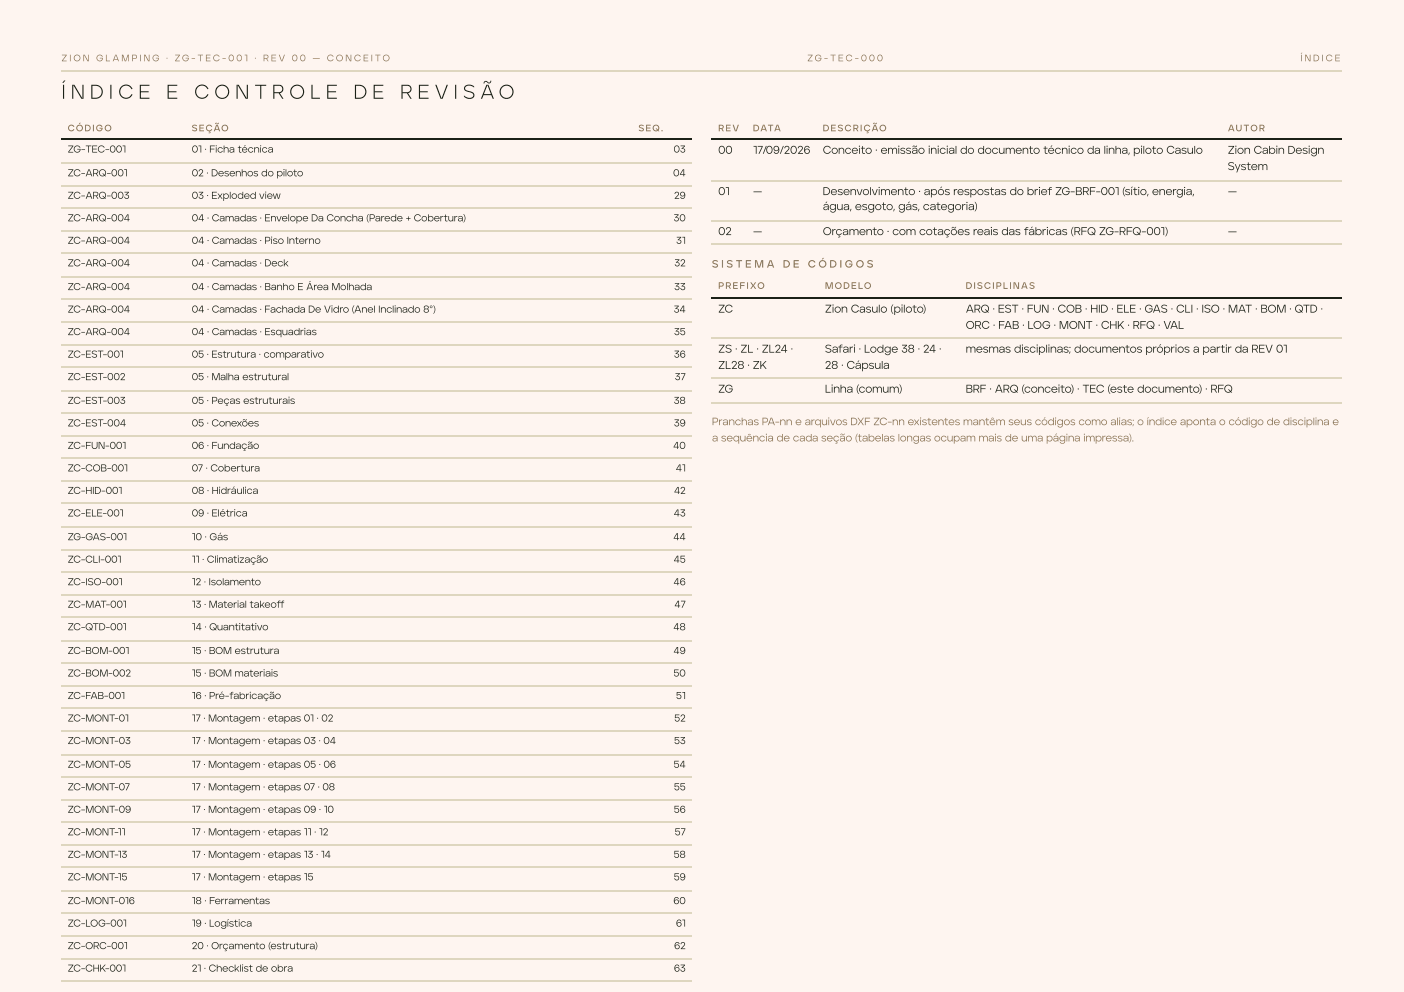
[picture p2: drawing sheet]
<svg xmlns="http://www.w3.org/2000/svg" width="297mm" height="210mm" viewBox="0 0 297 210" stroke-linecap="round" stroke-linejoin="round" font-family="sans-serif">
<defs><g id="words">
<g font-size="4.2" fill="#1b2117">
<text x="13" y="20.9">Í N D I C E</text>
<text x="35.2" y="20.9">E</text>
<text x="41.1" y="20.9">C O N T R O L E</text>
<text x="74.8" y="20.9">D E</text>
<text x="84.7" y="20.9">R E V I S Ã O</text>
</g>
<g font-size="2.4" fill="#1b2117">
<text x="151.9" y="32.5">00</text>
<text x="159.3" y="32.5">17/09/2026</text>
<text x="174.1" y="32.5">Conceito · emissão inicial do documento técnico da linha, piloto Casulo</text>
<text x="259.7" y="32.5">Zion Cabin Design</text>
<text x="259.7" y="36">System</text>
<text x="151.9" y="41.3">01</text>
<text x="159.3" y="41.3">—</text>
<text x="174.1" y="41.3">Desenvolvimento · após respostas do brief ZG-BRF-001 (sítio, energia,</text>
<text x="259.7" y="41.3">—</text>
<text x="174.1" y="44.5">água, esgoto, gás, categoria)</text>
<text x="151.9" y="49.7">02</text>
<text x="159.3" y="49.7">—</text>
<text x="174.1" y="49.7">Orçamento · com cotações reais das fábricas (RFQ ZG-RFQ-001)</text>
<text x="259.7" y="49.7">—</text>
<text x="151.9" y="66.1">ZC</text>
<text x="174.5" y="66.1">Zion Casulo (piloto)</text>
<text x="204.3" y="66.1">ARQ · EST · FUN · COB · HID · ELE · GAS · CLI · ISO · MAT · BOM · QTD ·</text>
<text x="204.3" y="69.6">ORC · FAB · LOG · MONT · CHK · RFQ · VAL</text>
<text x="151.9" y="74.6">ZS · ZL · ZL24 ·</text>
<text x="174.5" y="74.6">Safari · Lodge 38 · 24 ·</text>
<text x="204.3" y="74.6">mesmas disciplinas; documentos próprios a partir da REV 01</text>
<text x="151.9" y="78.1">ZL28 · ZK</text>
<text x="151.9" y="83.1">ZG</text>
<text x="174.5" y="78.1">28 · Cápsula</text>
<text x="174.5" y="83.1">Linha (comum)</text>
<text x="204.3" y="83.1">BRF · ARQ (conceito) · TEC (este documento) · RFQ</text>
</g>
<g font-size="2.2" fill="#8b714e">
<text x="150.6" y="56.6">S I S T E M A</text>
<text x="165.6" y="56.6">D E</text>
<text x="170.9" y="56.6">C Ó D I G O S</text>
<text x="150.6" y="90">Pranchas PA-nn e arquivos DXF ZC-nn existentes mantêm seus códigos como alias; o índice aponta o código de disciplina e</text>
<text x="150.6" y="93.4">a sequência de cada seção (tabelas longas ocupam mais de uma página impressa).</text>
</g>
<g font-size="2.1" fill="#1b2117">
<text x="14.3" y="32.3">ZG-TEC-001</text>
<text x="40.6" y="32.3">01 · Ficha técnica</text>
<text x="142.5" y="32.3">03</text>
<text x="14.3" y="37.3">ZC-ARQ-001</text>
<text x="40.6" y="37.3">02 · Desenhos do piloto</text>
<text x="142.4" y="37.3">04</text>
<text x="14.3" y="42.1">ZC-ARQ-003</text>
<text x="14.3" y="46.8">ZC-ARQ-004</text>
<text x="40.6" y="42.1">03 · Exploded view</text>
<text x="40.6" y="46.8">04 · Camadas · Envelope Da Concha (Parede + Cobertura)</text>
<text x="142.5" y="46.8">30</text>
<text x="142.6" y="42.1">29</text>
<text x="14.3" y="51.6">ZC-ARQ-004</text>
<text x="40.6" y="51.6">04 · Camadas · Piso Interno</text>
<text x="143" y="51.6">31</text>
<text x="14.3" y="56.4">ZC-ARQ-004</text>
<text x="40.6" y="56.4">04 · Camadas · Deck</text>
<text x="142.7" y="56.4">32</text>
<text x="14.3" y="61.4">ZC-ARQ-004</text>
<text x="40.6" y="61.4">04 · Camadas · Banho E Área Molhada</text>
<text x="142.6" y="61.4">33</text>
<text x="14.3" y="66.1">ZC-ARQ-004</text>
<text x="14.3" y="70.9">ZC-ARQ-004</text>
<text x="40.6" y="66.1">04 · Camadas · Fachada De Vidro (Anel Inclinado 8°)</text>
<text x="40.6" y="70.9">04 · Camadas · Esquadrias</text>
<text x="142.5" y="66.1">34</text>
<text x="142.6" y="70.9">35</text>
<text x="14.3" y="75.7">ZC-EST-001</text>
<text x="40.6" y="75.7">05 · Estrutura · comparativo</text>
<text x="142.6" y="75.7">36</text>
<text x="14.3" y="80.4">ZC-EST-002</text>
<text x="40.6" y="80.4">05 · Malha estrutural</text>
<text x="142.8" y="80.4">37</text>
<text x="14.3" y="85.5">ZC-EST-003</text>
<text x="40.6" y="85.5">05 · Peças estruturais</text>
<text x="142.5" y="85.5">38</text>
<text x="14.3" y="90.2">ZC-EST-004</text>
<text x="14.3" y="95">ZC-FUN-001</text>
<text x="40.6" y="90.2">05 · Conexões</text>
<text x="40.6" y="95">06 · Fundação</text>
<text x="142.4" y="95">40</text>
<text x="142.6" y="90.2">39</text>
<text x="14.3" y="99.7">ZC-COB-001</text>
<text x="40.6" y="99.7">07 · Cobertura</text>
<text x="143" y="99.7">41</text>
<text x="14.3" y="104.5">ZC-HID-001</text>
<text x="40.6" y="104.5">08 · Hidráulica</text>
<text x="142.6" y="104.5">42</text>
<text x="14.3" y="109.3">ZC-ELE-001</text>
<text x="40.6" y="109.3">09 · Elétrica</text>
<text x="142.5" y="109.3">43</text>
<text x="14.3" y="114.3">ZG-GAS-001</text>
<text x="14.3" y="119.1">ZC-CLI-001</text>
<text x="40.6" y="114.3">10 · Gás</text>
<text x="40.6" y="119.1">11 · Climatização</text>
<text x="142.4" y="114.3">44</text>
<text x="142.5" y="119.1">45</text>
<text x="14.3" y="123.8">ZC-ISO-001</text>
<text x="40.6" y="123.8">12 · Isolamento</text>
<text x="142.5" y="123.8">46</text>
<text x="14.3" y="128.6">ZC-MAT-001</text>
<text x="40.6" y="128.6">13 · Material takeof</text>
<text x="58.5" y="128.6">f</text>
<text x="142.7" y="128.6">47</text>
<text x="14.3" y="133.4">ZC-QTD-001</text>
<text x="40.6" y="133.4">14 · Quantitativo</text>
<text x="142.4" y="133.4">48</text>
<text x="14.3" y="138.4">ZC-BOM-001</text>
<text x="14.3" y="143.1">ZC-BOM-002</text>
<text x="40.6" y="138.4">15 · BOM estrutura</text>
<text x="40.6" y="143.1">15 · BOM materiais</text>
<text x="142.5" y="138.4">49</text>
<text x="142.5" y="143.1">50</text>
<text x="14.3" y="147.9">ZC-FAB-001</text>
<text x="40.6" y="147.9">16 · Pré-fabricação</text>
<text x="143" y="147.9">51</text>
<text x="14.3" y="152.7">ZC-MONT-01</text>
<text x="40.6" y="152.7">17 · Montagem · etapas 01 · 02</text>
<text x="142.6" y="152.7">52</text>
<text x="14.3" y="157.4">ZC-MONT-03</text>
<text x="40.6" y="157.4">17 · Montagem · etapas 03 · 04</text>
<text x="142.6" y="157.4">53</text>
<text x="14.3" y="162.5">ZC-MONT-05</text>
<text x="14.3" y="167.2">ZC-MONT-07</text>
<text x="40.6" y="162.5">17 · Montagem · etapas 05 · 06</text>
<text x="40.6" y="167.2">17 · Montagem · etapas 07 · 08</text>
<text x="142.5" y="162.5">54</text>
<text x="142.6" y="167.2">55</text>
<text x="14.3" y="172">ZC-MONT-09</text>
<text x="40.6" y="172">17 · Montagem · etapas 09 · 10</text>
<text x="142.5" y="172">56</text>
<text x="14.3" y="176.7">ZC-MONT-11</text>
<text x="40.6" y="176.7">17 · Montagem · etapas 11 · 12</text>
<text x="142.7" y="176.7">57</text>
<text x="14.3" y="181.5">ZC-MONT-13</text>
<text x="40.6" y="181.5">17 · Montagem · etapas 13 · 14</text>
<text x="142.5" y="181.5">58</text>
<text x="14.3" y="186.3">ZC-MONT-15</text>
<text x="14.3" y="191.3">ZC-MONT-016</text>
<text x="40.6" y="186.3">17 · Montagem · etapas 15</text>
<text x="40.6" y="191.3">18 · Ferramentas</text>
<text x="142.4" y="191.3">60</text>
<text x="142.5" y="186.3">59</text>
<text x="14.3" y="196.1">ZC-LOG-001</text>
<text x="40.6" y="196.1">19 · Logística</text>
<text x="143" y="196.1">61</text>
<text x="14.3" y="200.8">ZC-ORC-001</text>
<text x="40.6" y="200.8">20 · Orçamento (estrutura)</text>
<text x="142.6" y="200.8">62</text>
<text x="14.3" y="205.6">ZC-CHK-001</text>
<text x="40.6" y="205.6">21 · Checklist de obra</text>
<text x="142.6" y="205.6">63</text>
</g>
<g font-size="2" fill="#8b714e">
<text x="13" y="13">Z I O N</text>
<text x="20.3" y="13">G L A M P I N G</text>
<text x="35.1" y="13">·</text>
<text x="36.9" y="13">ZG - T E C - 0</text>
<text x="50" y="13">0</text>
<text x="51.7" y="13">1</text>
<text x="53.8" y="13">·</text>
<text x="55.7" y="13">R E V</text>
<text x="61.7" y="13">0</text>
<text x="63.4" y="13">0</text>
<text x="66.1" y="13">—</text>
<text x="69.1" y="13">C O N C E I T O</text>
<text x="170.8" y="13">ZG - T E C - 0</text>
<text x="183.8" y="13">0</text>
<text x="185.5" y="13">0</text>
<text x="275.1" y="13">Í N D I C E</text>
<text x="14.3" y="27.8">CÓDIGO</text>
<text x="40.6" y="27.8">SEÇÃO</text>
<text x="135.1" y="27.8">SEQ.</text>
<text x="151.9" y="27.8">REV</text>
<text x="159.3" y="27.8">DATA</text>
<text x="174.1" y="27.8">DESCRIÇÃO</text>
<text x="259.7" y="27.8">AUTOR</text>
<text x="151.9" y="61.1">PREFIXO</text>
<text x="174.5" y="61.1">MODELO</text>
<text x="204.3" y="61.1">DISCIPLINAS</text>
</g>
</g></defs>
<path d="M0 0h297v209.9h-297z" fill="#fef5f0"/>
<g fill="none" stroke="#ded6bf" stroke-width=".26">
<path d="M13 14.9h270.9M13 34.5h133.3M13 39.3h133.3M150.5 38.2h133.4M13 44.1h133.3M13 48.8h133.3M13 53.6h133.3M13 58.6h133.3M150.5 46.7h133.4M150.5 51.7h133.4M13 63.4h133.3M13 68.1h133.3"/>
<path d="M13 72.9h133.3M13 77.7h133.3M150.5 71.6h133.4M13 82.7h133.3M13 87.4h133.3M13 92.2h133.3M13 97h133.3M150.5 80h133.4M150.5 85.3h133.4M13 101.7h133.3M13 106.5h133.3M13 111.5h133.3"/>
<path d="M13 116.3h133.3M13 121h133.3M13 125.8h133.3M13 130.6h133.3M13 135.6h133.3M13 140.4h133.3M13 145.1h133.3M13 149.9h133.3M13 154.6h133.3M13 159.7h133.3M13 164.4h133.3M13 169.2h133.3"/>
<path d="M13 174h133.3M13 178.7h133.3M13 183.5h133.3M13 188.5h133.3M13 193.3h133.3M13 198h133.3M13 202.8h133.3M13 207.6h133.3"/>
</g>
<path d="M13 29.5h133.3M150.5 29.5h133.4M150.5 63.1h133.4" fill="none" stroke="#1b2117" stroke-width=".26"/>
<use href="#words"/>
</svg>
